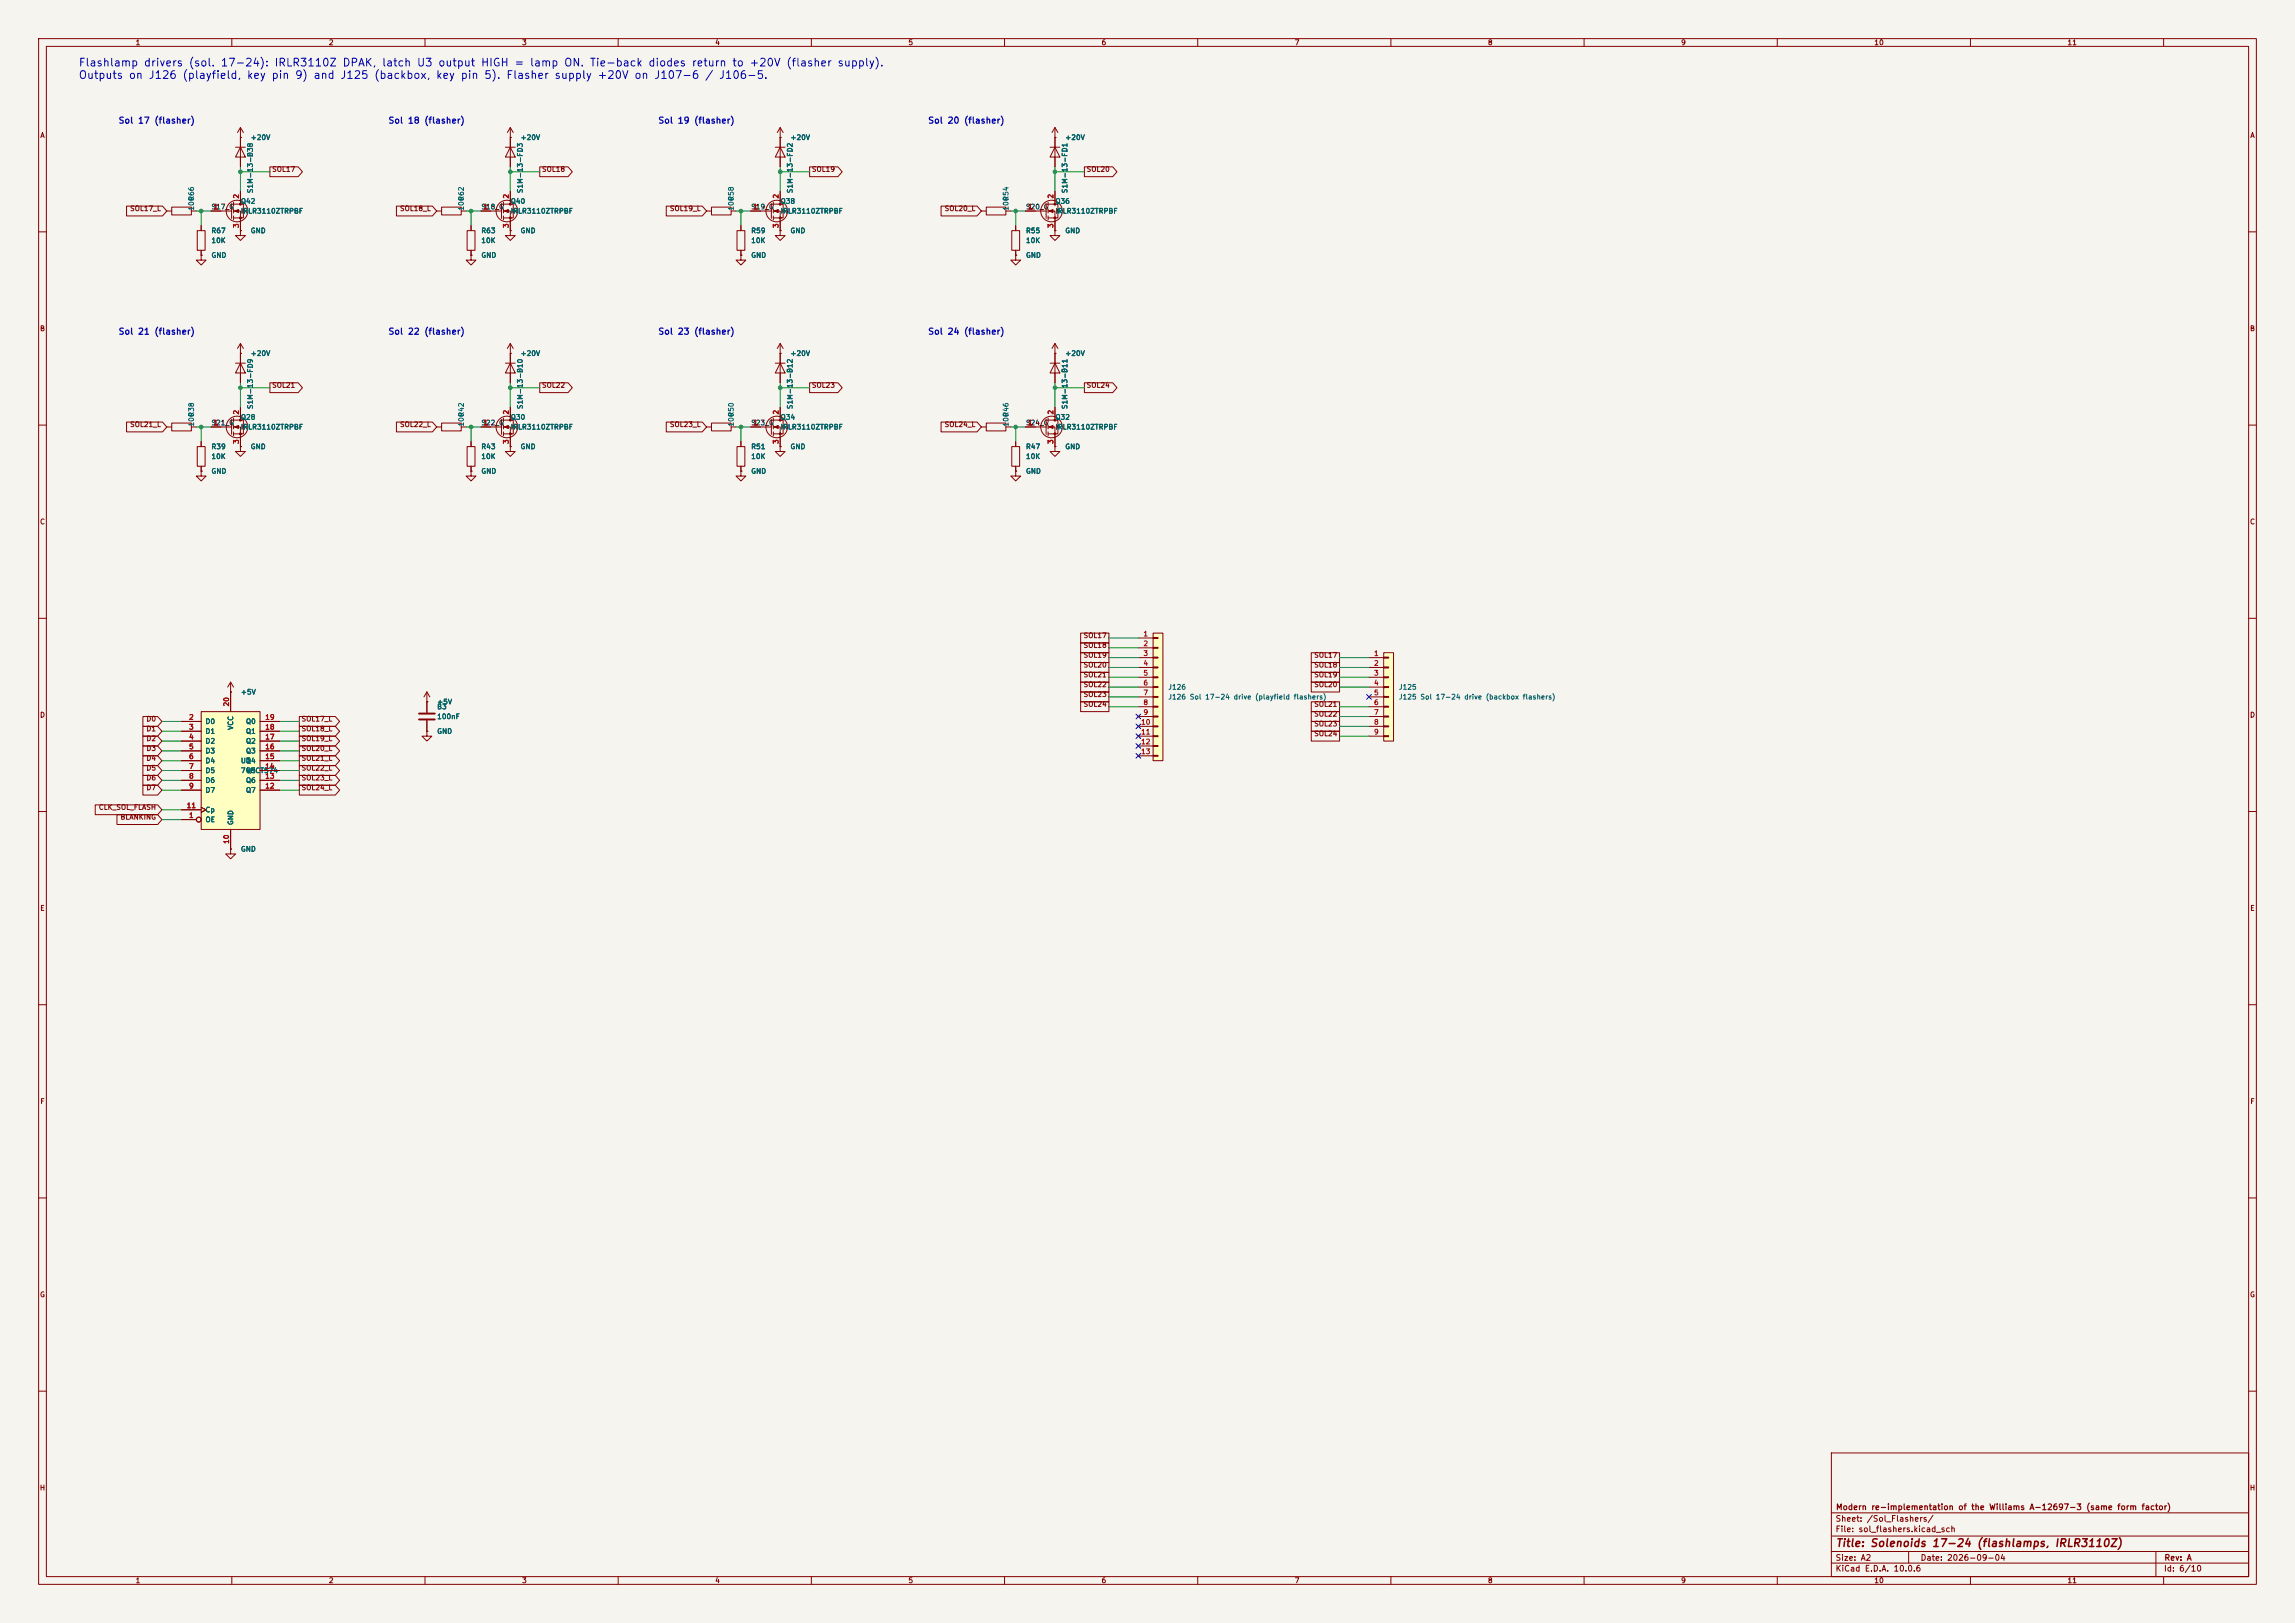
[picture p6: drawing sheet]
<svg xmlns="http://www.w3.org/2000/svg" width="594mm" height="420mm" viewBox="0 0 594 420" stroke-linecap="round" stroke-linejoin="round" font-family="sans-serif">
<defs><g id="words">
<g font-size="2" fill="#0000c2">
<text x="20.2" y="17.7">Flashlamp drivers (sol. 17-24): IRLR3110Z DPAK, latch U3 output HIGH = lamp ON. Tie-back diodes return to +20V (flasher supply).</text>
<text x="20.2" y="20.9">Outputs on J126 (playfield, key pin 9) and J125 (backbox, key pin 5). Flasher supply +20V on J107-6 / J106-5.</text>
</g>
<text font-size="2" fill="#840000" x="475" y="400.8">Title: Solenoids 17-24 (flashlamps, IRLR3110Z)</text>
<g font-size="1.6" fill="#0000c2">
<text x="30.5" y="32.4">Sol 17 (flasher)</text>
<text x="100.4" y="32.4">Sol 18 (flasher)</text>
<text x="170.2" y="32.4">Sol 19 (flasher)</text>
<text x="240.1" y="32.4">Sol 20 (flasher)</text>
<text x="30.5" y="87">Sol 21 (flasher)</text>
<text x="100.4" y="87">Sol 22 (flasher)</text>
<text x="170.2" y="87">Sol 23 (flasher)</text>
<text x="240.1" y="87">Sol 24 (flasher)</text>
</g>
<g font-size="1.5" fill="#840000">
<text x="475" y="394.1">Sheet: /Sol_Flashers/</text>
<text x="475.1" y="391.1">Modern re-implementation of the Williams A-12697-3 (same form factor)</text>
<text x="475" y="396.8">File: sol_flashers.kicad_sch</text>
<text x="475" y="407">KiCad E.D.A. 10.0.6</text>
<text x="475" y="404.2">Size: A2</text>
<text x="497" y="404.2">Date: 2026-09-04</text>
<text x="560" y="407">Id: 6/10</text>
<text x="560.1" y="404.2">Rev: A</text>
</g>
<g font-size="1.3" fill="#840000">
<text x="35" y="12">1</text>
<text x="85" y="12">2</text>
<text x="135" y="12">3</text>
<text x="185" y="12">4</text>
<text x="235" y="12">5</text>
<text x="285" y="12">6</text>
<text x="335" y="12">7</text>
<text x="385" y="12">8</text>
<text x="435" y="12">9</text>
<text x="485" y="12">10</text>
<text x="535" y="12">11</text>
<text x="10.3" y="36">A</text>
<text x="582.3" y="36">A</text>
<text x="70.3" y="44.8">SOL17</text>
<text x="140.1" y="44.8">SOL18</text>
<text x="210" y="44.8">SOL19</text>
<text x="281.1" y="44.8">SOL20</text>
<text x="33.5" y="54.9">SOL17_L</text>
<text x="103.4" y="54.9">SOL18_L</text>
<text x="173.2" y="54.9">SOL19_L</text>
<text x="244.4" y="54.9">SOL20_L</text>
<text x="10.2" y="86">B</text>
<text x="582.2" y="86">B</text>
<text x="70.3" y="100.6">SOL21</text>
<text x="140.1" y="100.6">SOL22</text>
<text x="210" y="100.6">SOL23</text>
<text x="281.1" y="100.6">SOL24</text>
<text x="33.5" y="110.8">SOL21_L</text>
<text x="103.4" y="110.8">SOL22_L</text>
<text x="173.2" y="110.8">SOL23_L</text>
<text x="244.4" y="110.8">SOL24_L</text>
<text x="10.2" y="136">C</text>
<text x="582.2" y="136">C</text>
<text x="280.3" y="168">SOL18</text>
<text x="280.3" y="165.4">SOL17</text>
<text x="280.3" y="170.5">SOL19</text>
<text x="280.3" y="173">SOL20</text>
<text x="340" y="170.5">SOL17</text>
<text x="340" y="173">SOL18</text>
<text x="280.3" y="175.6">SOL21</text>
<text x="280.3" y="178.1">SOL22</text>
<text x="340" y="175.6">SOL19</text>
<text x="340" y="178.1">SOL20</text>
<text x="10.2" y="186">D</text>
<text x="280.3" y="180.7">SOL23</text>
<text x="280.3" y="183.2">SOL24</text>
<text x="340" y="185.7">SOL22</text>
<text x="340" y="183.2">SOL21</text>
<text x="582.2" y="186">D</text>
<text x="37.8" y="189.5">D1</text>
<text x="37.8" y="187">D0</text>
<text x="77.9" y="187">SOL17_L</text>
<text x="77.9" y="189.5">SOL18_L</text>
<text x="340" y="190.8">SOL24</text>
<text x="340" y="188.3">SOL23</text>
<text x="37.8" y="194.6">D3</text>
<text x="37.8" y="192.1">D2</text>
<text x="37.8" y="197.2">D4</text>
<text x="77.9" y="192.1">SOL19_L</text>
<text x="77.9" y="194.6">SOL20_L</text>
<text x="77.9" y="197.2">SOL21_L</text>
<text x="37.8" y="199.7">D5</text>
<text x="37.8" y="202.2">D6</text>
<text x="77.9" y="199.7">SOL22_L</text>
<text x="77.9" y="202.2">SOL23_L</text>
<text x="25.4" y="209.9">CLK_SOL_FLASH</text>
<text x="37.8" y="204.8">D7</text>
<text x="77.9" y="204.8">SOL24_L</text>
<text x="31.1" y="212.4">BLANKING</text>
<text x="10.3" y="236">E</text>
<text x="582.3" y="236">E</text>
<text x="10.3" y="286">F</text>
<text x="582.3" y="286">F</text>
<text x="10.2" y="336">G</text>
<text x="582.2" y="336">G</text>
<text x="10.2" y="386">H</text>
<text x="582.2" y="386">H</text>
<text x="35" y="410">1</text>
<text x="85" y="410">2</text>
<text x="135" y="410">3</text>
<text x="185" y="410">4</text>
<text x="235" y="410">5</text>
<text x="285" y="410">6</text>
<text x="335" y="410">7</text>
<text x="385" y="410">8</text>
<text x="435" y="410">9</text>
<text x="485" y="410">10</text>
<text x="535" y="410">11</text>
</g>
<g font-size="1.3" fill="#006464">
<text x="64.8" y="36.5">+20V</text>
<text x="65.7" y="40.8" transform="rotate(-90 65.7 40.8)">D38</text>
<text x="134.6" y="36.5">+20V</text>
<text x="204.5" y="36.5">+20V</text>
<text x="275.6" y="36.5">+20V</text>
<text x="50.5" y="52.1" transform="rotate(-90 50.5 52.1)">R66</text>
<text x="62.2" y="53">Q42</text>
<text x="65.7" y="50.1" transform="rotate(-90 65.7 50.1)">S1M-13-F</text>
<text x="120.3" y="52.1" transform="rotate(-90 120.3 52.1)">R62</text>
<text x="132.1" y="53">Q40</text>
<text x="135.6" y="50.1" transform="rotate(-90 135.6 50.1)">S1M-13-FD3</text>
<text x="190.2" y="52.1" transform="rotate(-90 190.2 52.1)">R58</text>
<text x="201.9" y="53">Q38</text>
<text x="205.4" y="50.1" transform="rotate(-90 205.4 50.1)">S1M-13-FD2</text>
<text x="261.3" y="52.1" transform="rotate(-90 261.3 52.1)">R54</text>
<text x="273" y="53">Q36</text>
<text x="276.6" y="50.1" transform="rotate(-90 276.6 50.1)">S1M-13-FD1</text>
<text x="50.5" y="54.6" transform="rotate(-90 50.5 54.6)">100</text>
<text x="62.2" y="55.6">IRLR3110ZTRPBF</text>
<text x="120.3" y="54.6" transform="rotate(-90 120.3 54.6)">100</text>
<text x="132.1" y="55.6">IRLR3110ZTRPBF</text>
<text x="190.2" y="54.6" transform="rotate(-90 190.2 54.6)">100</text>
<text x="201.9" y="55.6">IRLR3110ZTRPBF</text>
<text x="261.3" y="54.6" transform="rotate(-90 261.3 54.6)">100</text>
<text x="273" y="55.6">IRLR3110ZTRPBF</text>
<text x="54.6" y="60.7">R67</text>
<text x="54.6" y="63.2">10K</text>
<text x="64.8" y="60.7">GND</text>
<text x="124.4" y="60.7">R63</text>
<text x="124.4" y="63.2">10K</text>
<text x="134.6" y="60.7">GND</text>
<text x="194.3" y="60.7">R59</text>
<text x="194.3" y="63.2">10K</text>
<text x="204.5" y="60.7">GND</text>
<text x="265.4" y="60.7">R55</text>
<text x="265.4" y="63.2">10K</text>
<text x="275.6" y="60.7">GND</text>
<text x="54.6" y="67">GND</text>
<text x="124.4" y="67">GND</text>
<text x="194.3" y="67">GND</text>
<text x="265.4" y="67">GND</text>
<text x="64.8" y="92.4">+20V</text>
<text x="134.6" y="92.4">+20V</text>
<text x="204.5" y="92.4">+20V</text>
<text x="275.6" y="92.4">+20V</text>
<text x="135.6" y="96.6" transform="rotate(-90 135.6 96.6)">D10</text>
<text x="205.4" y="96.6" transform="rotate(-90 205.4 96.6)">D12</text>
<text x="276.6" y="96.6" transform="rotate(-90 276.6 96.6)">D11</text>
<text x="50.5" y="108" transform="rotate(-90 50.5 108)">R38</text>
<text x="65.7" y="106" transform="rotate(-90 65.7 106)">S1M-13-FD9</text>
<text x="120.3" y="108" transform="rotate(-90 120.3 108)">R42</text>
<text x="135.6" y="106" transform="rotate(-90 135.6 106)">S1M-13-F</text>
<text x="190.2" y="108" transform="rotate(-90 190.2 108)">R50</text>
<text x="205.4" y="106" transform="rotate(-90 205.4 106)">S1M-13-F</text>
<text x="261.3" y="108" transform="rotate(-90 261.3 108)">R46</text>
<text x="276.6" y="106" transform="rotate(-90 276.6 106)">S1M-13-F</text>
<text x="50.5" y="110.5" transform="rotate(-90 50.5 110.5)">100</text>
<text x="62.2" y="108.9">Q28</text>
<text x="62.2" y="111.5">IRLR3110ZTRPBF</text>
<text x="120.3" y="110.5" transform="rotate(-90 120.3 110.5)">100</text>
<text x="132.1" y="108.9">Q30</text>
<text x="132.1" y="111.5">IRLR3110ZTRPBF</text>
<text x="190.2" y="110.5" transform="rotate(-90 190.2 110.5)">100</text>
<text x="201.9" y="108.9">Q34</text>
<text x="201.9" y="111.5">IRLR3110ZTRPBF</text>
<text x="261.3" y="110.5" transform="rotate(-90 261.3 110.5)">100</text>
<text x="273" y="108.9">Q32</text>
<text x="273" y="111.5">IRLR3110ZTRPBF</text>
<text x="54.6" y="116.5">R39</text>
<text x="54.6" y="119.1">10K</text>
<text x="64.8" y="116.5">GND</text>
<text x="124.4" y="116.5">R43</text>
<text x="124.4" y="119.1">10K</text>
<text x="134.6" y="116.5">GND</text>
<text x="194.3" y="116.5">R51</text>
<text x="194.3" y="119.1">10K</text>
<text x="204.5" y="116.5">GND</text>
<text x="265.4" y="116.5">R47</text>
<text x="265.4" y="119.1">10K</text>
<text x="275.6" y="116.5">GND</text>
<text x="54.6" y="122.9">GND</text>
<text x="124.4" y="122.9">GND</text>
<text x="194.3" y="122.9">GND</text>
<text x="265.4" y="122.9">GND</text>
<text x="302.2" y="178.8">J126</text>
<text x="361.9" y="178.8">J125</text>
<text x="62.2" y="180">+5V</text>
<text x="113" y="183.8">B3</text>
<text x="113" y="182.6">+5V</text>
<text x="302.2" y="181.3">J126 Sol 17-24 drive (playfield flashers)</text>
<text x="361.9" y="181.3">J125 Sol 17-24 drive (backbox flashers)</text>
<text x="53.1" y="187.7">D0</text>
<text x="53.1" y="190.2">D1</text>
<text x="60.7" y="189" transform="rotate(-90 60.7 189)">VCC</text>
<text x="63.5" y="190.2">Q1</text>
<text x="63.5" y="187.7">Q0</text>
<text x="113" y="186.4">100nF</text>
<text x="113" y="190.2">GND</text>
<text x="53.1" y="192.7">D2</text>
<text x="53.1" y="195.3">D3</text>
<text x="53.1" y="197.8">D4</text>
<text x="62.2" y="197.8">U3</text>
<text x="63.5" y="197.8">Q4</text>
<text x="63.5" y="195.3">Q3</text>
<text x="63.5" y="192.7">Q2</text>
<text x="53.1" y="200.4">D5</text>
<text x="53.1" y="202.9">D6</text>
<text x="62.2" y="200.4">74HCT574</text>
<text x="63.5" y="202.9">Q6</text>
<text x="63.5" y="200.4">Q5</text>
<text x="53.1" y="205.4">D7</text>
<text x="63.5" y="205.4">Q7</text>
<text x="53.1" y="213.1">OE</text>
<text x="53.1" y="210.5">Cp</text>
<text x="60.7" y="213.6" transform="rotate(-90 60.7 213.6)">GND</text>
<text x="62.2" y="220.7">GND</text>
</g>
<g font-size="1.3" fill="#a90000">
<text x="62.1" y="51.5" transform="rotate(-90 62.1 51.5)">2</text>
<text x="131.9" y="51.5" transform="rotate(-90 131.9 51.5)">2</text>
<text x="201.8" y="51.5" transform="rotate(-90 201.8 51.5)">2</text>
<text x="272.9" y="51.5" transform="rotate(-90 272.9 51.5)">2</text>
<text x="55.1" y="54.5">1</text>
<text x="62.1" y="59.2" transform="rotate(-90 62.1 59.2)">3</text>
<text x="125" y="54.5">1</text>
<text x="131.9" y="59.2" transform="rotate(-90 131.9 59.2)">3</text>
<text x="194.8" y="54.5">1</text>
<text x="201.8" y="59.2" transform="rotate(-90 201.8 59.2)">3</text>
<text x="266" y="54.5">1</text>
<text x="272.9" y="59.2" transform="rotate(-90 272.9 59.2)">3</text>
<text x="62.1" y="107.4" transform="rotate(-90 62.1 107.4)">2</text>
<text x="131.9" y="107.4" transform="rotate(-90 131.9 107.4)">2</text>
<text x="201.8" y="107.4" transform="rotate(-90 201.8 107.4)">2</text>
<text x="272.9" y="107.4" transform="rotate(-90 272.9 107.4)">2</text>
<text x="55.1" y="110.4">1</text>
<text x="125" y="110.4">1</text>
<text x="194.8" y="110.4">1</text>
<text x="266" y="110.4">1</text>
<text x="62.1" y="115" transform="rotate(-90 62.1 115)">3</text>
<text x="131.9" y="115" transform="rotate(-90 131.9 115)">3</text>
<text x="201.8" y="115" transform="rotate(-90 201.8 115)">3</text>
<text x="272.9" y="115" transform="rotate(-90 272.9 115)">3</text>
<text x="295.8" y="165">1</text>
<text x="295.8" y="167.5">2</text>
<text x="295.8" y="170">3</text>
<text x="295.8" y="172.6">4</text>
<text x="355.5" y="170">1</text>
<text x="355.5" y="172.6">2</text>
<text x="295.8" y="175.1">5</text>
<text x="295.8" y="177.7">6</text>
<text x="355.5" y="175.1">3</text>
<text x="355.5" y="177.7">4</text>
<text x="59.6" y="182.9" transform="rotate(-90 59.6 182.9)">20</text>
<text x="295.8" y="180.2">7</text>
<text x="295.8" y="182.7">8</text>
<text x="295.8" y="185.3">9</text>
<text x="355.5" y="180.2">5</text>
<text x="355.5" y="182.7">6</text>
<text x="355.5" y="185.3">7</text>
<text x="48.8" y="186.6">2</text>
<text x="48.8" y="189.1">3</text>
<text x="48.8" y="191.6">4</text>
<text x="68.5" y="191.6">17</text>
<text x="68.5" y="189.1">18</text>
<text x="68.5" y="186.6">19</text>
<text x="295.2" y="187.8">10</text>
<text x="295.2" y="190.4">11</text>
<text x="355.5" y="187.8">8</text>
<text x="355.5" y="190.4">9</text>
<text x="48.8" y="194.2">5</text>
<text x="48.8" y="196.7">6</text>
<text x="68.5" y="196.7">15</text>
<text x="68.5" y="194.2">16</text>
<text x="295.2" y="192.9">12</text>
<text x="295.2" y="195.4">13</text>
<text x="48.8" y="199.3">7</text>
<text x="48.8" y="201.8">8</text>
<text x="68.5" y="201.8">13</text>
<text x="68.5" y="199.3">14</text>
<text x="48.2" y="209.4">11</text>
<text x="48.8" y="204.3">9</text>
<text x="68.5" y="204.3">12</text>
<text x="48.8" y="212">1</text>
<text x="59.6" y="218.5" transform="rotate(-90 59.6 218.5)">10</text>
</g>
<g font-size="1.3" fill="#0f0f0f">
<text x="54.6" y="54.5">S17_G</text>
<text x="124.4" y="54.5">S18_G</text>
<text x="194.3" y="54.5">S19_G</text>
<text x="265.4" y="54.5">S20_G</text>
<text x="54.6" y="110.4">S21_G</text>
<text x="124.4" y="110.4">S22_G</text>
<text x="194.3" y="110.4">S23_G</text>
<text x="265.4" y="110.4">S24_G</text>
</g>
</g></defs>
<path d="M0 0h594v420h-594z" fill="#f5f4ef" stroke="#f5f4ef" stroke-width=".26"/>
<g fill="none" stroke="#840000" stroke-width=".26">
<path d="M10 10h574v400h-574zM12 12h570v396h-570zM60 10v2M110 10v2M160 10v2M210 10v2M260 10v2M310 10v2M360 10v2M410 10v2M460 10v2M510 10v2"/>
<path d="M560 10v2M113 54.6h1.3M114.3 53.6h5.1v2h-5.1zM119.4 54.6h1.2M10 60h2M582 60h2M10 110h2M582 110h2M10 160h2M582 160h2M110.5 181.6v2.8M110.5 186.4v2.8"/>
<path d="M10 210h2M59.7 219.7v1.3h1.3l-1.3 1.3-1.3-1.3h1.3M59.7 219.7h.1M582 210h2M10 260h2M582 260h2M10 310h2M582 310h2M10 360h2M474 376h108v32h-108zM582 360h2M474 397.5h108"/>
<path d="M474 391.5h108M60 408v2M110 408v2M160 408v2M210 408v2M260 408v2M310 408v2M360 408v2M410 408v2M460 408v2M474 404.5h108M474 401.5h108"/>
<path d="M494 401.5v3M510 408v2M558 401.5v6.5M560 408v2"/>
</g>
<path d="M108.5 184.7h4M108.5 186.2h4" fill="none" stroke="#840000" stroke-width=".51"/>
<path d="M52.1 184.2h15.2v30.4h-15.2z" fill="#ffffc2"/>
<g fill="none" stroke="#840000" stroke-width=".26">
<path d="M130.8 38.1h2.5M132.1 35.6h.1M132.1 38.1l1.2 2.5h-2.5zM132.1 33v10.2M132.1 33l-.8 1.3M132.1 33l.7 1.3M120.9 59.7h2v5.1h-2zM121.9 58.4v1.3M124.5 54.6h5.3M129.8 52.7v3.8M130.3 52.8h2.5v3.6h-2.5M130.3 54.6h1.8v5.1"/>
<path d="M130.3 52.3v1M130.3 54.1v1M130.3 55.9v1M132.1 59.7v1.3h1.2l-1.2 1.2-1.3-1.2h1.3M132.1 59.7h.1M132.1 49.5v3.3M132.5 54.2h.7M132.8 54.2l.4 .7h-.7zM182.9 54.6h1.2M184.1 53.6h5.1v2h-5.1zM189.2 54.6h1.3M121.9 64.8v1.2"/>
<path d="M130.8 94h2.5M132.1 94l1.2 2.5h-2.5zM132.1 91.4h.1M132.1 88.9v10.2M132.1 88.9l-.8 1.3M132.1 88.9l.7 1.3M113 110.5h1.3M114.3 109.5h5.1v2h-5.1zM119.4 110.5h1.2M120.9 115.6h2v5.1h-2zM121.9 114.3v1.3M124.5 110.5h5.3"/>
<path d="M129.8 108.6v3.8M130.3 108.7h2.5v3.6h-2.5M130.3 110.5h1.8v5.1M130.3 108.2v1M130.3 110v1M130.3 111.8v1M132.1 115.6v1.2h1.2l-1.2 1.3-1.3-1.3h1.3M132.1 115.6h.1M132.1 105.4v3.3M132.5 110.1h.7M132.8 110.1l.4 .6h-.7zM182.9 110.5h1.2"/>
<path d="M184.1 109.5h5.1v2h-5.1zM189.2 110.5h1.3M190.8 115.6h2v5.1h-2zM191.8 114.3v1.3M121.9 121.9v1.3h1.3l-1.3 1.3-1.3-1.3h1.3M121.9 121.9h.1M121.9 120.7v1.2M191.8 121.9v1.3h1.2l-1.2 1.3-1.3-1.3h1.3M191.8 121.9h.1M191.8 120.7v1.2M59.7 179.1v5.1M110.5 179.1l-.8 1.2"/>
<path d="M110.5 179.1l.8 1.2M110.5 179.1v2.5M47 186.7h5.1M47 189.2h5.1M47 191.8h5.1M47 194.3h5.1M47 196.9h5.1M47 199.4h5.1M52.1 184.2h15.2v30.4h-15.2zM67.3 186.7h5.1M67.3 189.2h5.1M67.3 191.8h5.1"/>
<path d="M67.3 194.3h5.1M67.3 196.9h5.1M67.3 199.4h5.1M110.5 181.6h.1M47 212.1h3.8M47 201.9h5.1M47 204.5h5.1M47 209.6h5.1M52.1 208.9l1.2 .7-1.2 .6M59.7 214.6v5.1M67.3 201.9h5.1M67.3 204.5h5.1"/>
<circle cx="131.2" cy="54.6" r="2.79"/>
<circle cx="131.2" cy="110.5" r="2.79"/>
<circle cx="51.4" cy="212.1" r=".63"/>
</g>
<g fill="#840000" stroke="#840000" stroke-width=".26">
<path d="M130.6 110.5l1-.4v.8z"/>
<path d="M130.6 54.6l1-.4v.8z"/>
<circle cx="132.1" cy="108.7" r=".25"/>
<circle cx="132.1" cy="112.3" r=".25"/>
<circle cx="132.1" cy="52.8" r=".25"/>
<circle cx="132.1" cy="56.4" r=".25"/>
</g>
<path d="M358.1 168.9h2.6v22.9h-2.6z" fill="#ffffc2"/>
<g fill="none" stroke="#840000" stroke-width=".26">
<path d="M354.3 170.2h3.8M354.3 172.7h3.8M354.3 175.3h3.8M354.3 177.8h3.8M358.1 168.9h2.6v22.9h-2.6zM358.1 170.1h1.3v.2h-1.3zM358.1 172.6h1.3v.2h-1.3zM358.1 175.1h1.3v.3h-1.3zM358.1 177.7h1.3v.2h-1.3zM354.3 180.3h3.8M354.3 182.9h3.8M354.3 185.4h3.8"/>
<path d="M354.3 188h3.8M354.3 190.5h3.8M358.1 180.2h1.3v.3h-1.3zM358.1 182.8h1.3v.2h-1.3zM358.1 185.3h1.3v.2h-1.3zM358.1 187.8h1.3v.3h-1.3zM358.1 190.4h1.3v.2h-1.3z"/>
</g>
<path d="M298.4 163.8h2.6v33.1h-2.6z" fill="#ffffc2"/>
<g fill="none" stroke="#840000" stroke-width=".26">
<path d="M61 38.1h2.5M62.2 38.1l1.3 2.5h-2.5zM62.2 35.6h.1M62.2 33v10.2M62.2 33l-.7 1.3M62.2 33l.8 1.3M132.1 35.6h.1M132.1 35.6v2.5M200.7 38.1h2.5M201.9 35.6h.1M201.9 38.1l1.3 2.5h-2.5zM201.9 33l-.7 1.3"/>
<path d="M201.9 33l.8 1.3M201.9 33v10.2M271.8 38.1h2.5M273 35.6h.1M273 38.1l1.3 2.5h-2.5zM273 33v10.2M273 33l-.7 1.3M273 33l.8 1.3M32.8 53.3h9.3l1.1 1.3-1.1 1.3h-9.3zM43.2 54.6h1.2M44.4 53.6h5.1v2h-5.1zM49.5 54.6h1.3"/>
<path d="M51.1 59.7h2v5.1h-2zM52.1 58.4v1.3M54.6 54.6h5.3M59.9 52.7v3.8M60.5 52.8h2.5v3.6h-2.5M60.5 54.6h1.7v5.1M60.5 52.3v1M60.5 54.1v1M60.5 55.9v1M62.2 59.7v1.3h1.3l-1.3 1.2-1.2-1.2h1.2M62.2 59.7h.1M62.2 49.5v3.3"/>
<path d="M62.6 54.2h.8M63 54.2l.4 .7h-.8zM69.8 43.2h7.4l1.1 1.3-1.1 1.2h-7.4zM102.6 53.3h9.3l1.1 1.3-1.1 1.3h-9.3zM121.9 58.4v1.3M124.5 54.6h2.5M132.1 59.7h.1M132.1 40.6v2.6M132.1 49.5v2.6M132.1 57.2v2.5M139.7 43.2h7.3l1.1 1.3-1.1 1.2h-7.3zM172.5 53.3h9.3l1.1 1.3-1.1 1.3h-9.3z"/>
<path d="M190.8 59.7h2v5.1h-2zM191.8 58.4v1.3M194.3 54.6h5.3M199.6 52.7v3.8M200.2 52.8h2.5v3.6h-2.5M200.2 54.6h1.7v5.1M200.2 52.3v1M200.2 54.1v1M200.2 55.9v1M201.9 59.7v1.3h1.3l-1.3 1.2-1.2-1.2h1.2M201.9 59.7h.1M201.9 49.5v3.3"/>
<path d="M202.3 54.2h.8M202.7 54.2l.4 .7h-.8zM209.5 43.2h7.4l1.1 1.3-1.1 1.2h-7.4zM243.6 53.3h9.3l1.1 1.3-1.1 1.3h-9.3zM254 54.6h1.3M255.3 53.6h5v2h-5zM260.3 54.6h1.3M261.9 59.7h2v5.1h-2zM262.9 58.4v1.3M265.4 54.6h5.4M270.8 52.7v3.8M271.3 52.8h2.5v3.6h-2.5"/>
<path d="M271.3 54.6h1.7v5.1M271.3 52.3v1M271.3 54.1v1M271.3 55.9v1M273 59.7v1.3h1.3l-1.3 1.2-1.2-1.2h1.2M273 59.7h.1M273 49.5v3.3M273.4 54.2h.8M273.8 54.2l.4 .7h-.8zM280.7 43.2h7.3l1.1 1.3-1.1 1.2h-7.3zM52.1 66v1.3h1.2l-1.2 1.3-1.3-1.3h1.3M52.1 66h.1"/>
<path d="M52.1 64.8v1.2M121.9 66v1.3h1.3l-1.3 1.3-1.3-1.3h1.3M121.9 66h.1M121.9 64.8v1.2M191.8 66v1.3h1.2l-1.2 1.3-1.3-1.3h1.3M191.8 66h.1M191.8 64.8v1.2M262.9 66v1.3h1.3l-1.3 1.3-1.3-1.3h1.3M262.9 66h.1M262.9 64.8v1.2M61 94h2.5M62.2 91.4h.1"/>
<path d="M62.2 94l1.3 2.5h-2.5zM62.2 88.9v10.2M62.2 88.9l-.7 1.3M62.2 88.9l.8 1.3M69.8 99.1h7.4l1.1 1.2-1.1 1.3h-7.4zM132.1 91.4h.1M132.1 91.4v2.6M132.1 96.5v2.6M139.7 99.1h7.3l1.1 1.2-1.1 1.3h-7.3zM200.7 94h2.5M201.9 94l1.3 2.5h-2.5zM201.9 91.4h.1"/>
<path d="M201.9 88.9v10.2M201.9 88.9l-.7 1.3M201.9 88.9l.8 1.3M209.5 99.1h7.4l1.1 1.2-1.1 1.3h-7.4zM271.8 94h2.5M273 91.4h.1M273 94l1.3 2.5h-2.5zM273 88.9v10.2M273 88.9l-.7 1.3M273 88.9l.8 1.3M280.7 99.1h7.3l1.1 1.2-1.1 1.3h-7.3zM32.8 109.2h9.3l1.1 1.3-1.1 1.3h-9.3z"/>
<path d="M43.2 110.5h1.2M44.4 109.5h5.1v2h-5.1zM49.5 110.5h1.3M51.1 115.6h2v5.1h-2zM52.1 114.3v1.3M54.6 110.5h5.3M59.9 108.6v3.8M60.5 108.7h2.5v3.6h-2.5M60.5 110.5h1.7v5.1M60.5 108.2v1M60.5 110v1M60.5 111.8v1"/>
<path d="M62.2 115.6v1.2h1.3l-1.3 1.3-1.2-1.3h1.2M62.2 115.6h.1M62.2 105.4v3.3M62.6 110.1h.8M63 110.1l.4 .6h-.8zM102.6 109.2h9.3l1.1 1.3-1.1 1.3h-9.3zM121.9 114.3v1.3M124.5 110.5h2.5M132.1 115.6h.1M132.1 105.4v2.6M132.1 113v2.6M172.5 109.2h9.3l1.1 1.3-1.1 1.3h-9.3z"/>
<path d="M191.8 114.3v1.3M194.3 110.5h5.3M199.6 108.6v3.8M200.2 108.7h2.5v3.6h-2.5M200.2 110.5h1.7v5.1M200.2 108.2v1M200.2 110v1M200.2 111.8v1M201.9 115.6v1.2h1.3l-1.3 1.3-1.2-1.3h1.2M201.9 115.6h.1M201.9 105.4v3.3M202.3 110.1h.8"/>
<path d="M202.7 110.1l.4 .6h-.8zM243.6 109.2h9.3l1.1 1.3-1.1 1.3h-9.3zM254 110.5h1.3M255.3 109.5h5v2h-5zM260.3 110.5h1.3M261.9 115.6h2v5.1h-2zM262.9 114.3v1.3M265.4 110.5h5.4M270.8 108.6v3.8M271.3 108.7h2.5v3.6h-2.5M271.3 110.5h1.7v5.1M271.3 108.2v1"/>
<path d="M271.3 110v1M271.3 111.8v1M273 115.6v1.2h1.3l-1.3 1.3-1.2-1.3h1.2M273 115.6h.1M273 105.4v3.3M273.4 110.1h.8M273.8 110.1l.4 .6h-.8zM52.1 121.9v1.3h1.2l-1.2 1.3-1.3-1.3h1.3M52.1 121.9h.1M52.1 120.7v1.2M121.9 121.9h.1M121.9 120.7v1.2"/>
<path d="M191.8 121.9h.1M191.8 120.7v1.2M262.9 121.9v1.3h1.3l-1.3 1.3-1.3-1.3h1.3M262.9 121.9h.1M262.9 120.7v1.2M59.7 179.1h.1M59.7 176.5l-.8 1.3M59.7 176.5l.8 1.3M59.7 176.5v7.7M279.7 166.4h7.3v2.5h-7.3zM279.7 163.8h7.3v2.6h-7.3zM279.7 168.9h7.3v2.6h-7.3z"/>
<path d="M279.7 171.4h7.3v2.6h-7.3zM279.7 174h7.3v2.5h-7.3zM279.7 176.5h7.3v2.6h-7.3zM279.7 179.1h7.3v2.5h-7.3zM294.6 165.1h3.8M294.6 167.6h3.8M294.6 170.2h3.8M294.6 172.7h3.8M294.6 175.3h3.8M294.6 177.8h3.8M298.4 163.8h2.6v33.1h-2.6zM298.4 165h1.3v.2h-1.3z"/>
<path d="M298.4 167.5h1.3v.3h-1.3zM298.4 170.1h1.3v.2h-1.3zM298.4 172.6h1.3v.2h-1.3zM298.4 175.1h1.3v.3h-1.3zM298.4 177.7h1.3v.2h-1.3zM339.4 168.9h7.3v2.6h-7.3zM339.4 171.4h7.3v2.6h-7.3zM339.4 174h7.3v2.5h-7.3zM339.4 176.5h7.3v2.6h-7.3zM37 193h3.8l1.1 1.3-1.1 1.3h-3.8zM37 190.5h3.8l1.1 1.3-1.1 1.2h-3.8zM37 188h3.8l1.1 1.2-1.1 1.3h-3.8z"/>
<path d="M37 185.4h3.8l1.1 1.3-1.1 1.3h-3.8zM37 195.6h3.8l1.1 1.3-1.1 1.2h-3.8zM37 198.1h3.8l1.1 1.3-1.1 1.3h-3.8zM47 186.7h5.1M47 189.2h5.1M47 191.8h5.1M47 194.3h5.1M47 196.9h5.1M47 199.4h5.1M67.3 186.7h5.1M67.3 189.2h5.1M67.3 191.8h5.1"/>
<path d="M67.3 194.3h5.1M67.3 196.9h5.1M67.3 199.4h5.1M77.5 185.4h9.3l1.1 1.3-1.1 1.3h-9.3zM77.5 188h9.3l1.1 1.2-1.1 1.3h-9.3zM77.5 190.5h9.3l1.1 1.3-1.1 1.2h-9.3zM77.5 193h9.3l1.1 1.3-1.1 1.3h-9.3zM77.5 195.6h9.3l1.1 1.3-1.1 1.2h-9.3zM77.5 198.1h9.3l1.1 1.3-1.1 1.3h-9.3zM110.5 189.2v1.3h1.3l-1.3 1.3-1.3-1.3h1.3M110.5 189.2h.1M110.5 181.6h.1"/>
<path d="M110.5 181.6v2.8M110.5 186.4v2.8M279.7 181.6h7.3v2.6h-7.3zM294.6 180.3h3.8M294.6 182.9h3.8M294.6 185.4h3.8M294.6 188h3.8M294.6 190.5h3.8M294.6 193h3.8M294.6 195.6h3.8M298.4 180.2h1.3v.3h-1.3zM298.4 182.8h1.3v.2h-1.3z"/>
<path d="M298.4 185.3h1.3v.2h-1.3zM298.4 187.8h1.3v.3h-1.3zM298.4 190.4h1.3v.2h-1.3zM298.4 192.9h1.3v.3h-1.3zM298.4 195.5h1.3v.2h-1.3zM339.4 189.2h7.3v2.6h-7.3zM339.4 186.7h7.3v2.5h-7.3zM339.4 184.1h7.3v2.6h-7.3zM339.4 181.6h7.3v2.6h-7.3zM24.6 208.3h16.2l1.1 1.3-1.1 1.2h-16.2zM30.3 210.8h10.5l1.1 1.3-1.1 1.3h-10.5zM37 200.7h3.8l1.1 1.2-1.1 1.3h-3.8z"/>
<path d="M37 203.2h3.8l1.1 1.3-1.1 1.2h-3.8zM47 212.1h3.8M47 201.9h5.1M47 204.5h5.1M47 209.6h5.1M52.1 208.9l1.2 .7-1.2 .6M59.7 219.7h.1M59.7 214.6v5.1M67.3 201.9h5.1M67.3 204.5h5.1M77.5 200.7h9.3l1.1 1.2-1.1 1.3h-9.3zM77.5 203.2h9.3l1.1 1.3-1.1 1.2h-9.3z"/>
<circle cx="61.3" cy="54.6" r="2.79"/>
<circle cx="201" cy="54.6" r="2.79"/>
<circle cx="272.2" cy="54.6" r="2.79"/>
<circle cx="61.3" cy="110.5" r="2.79"/>
<circle cx="201" cy="110.5" r="2.79"/>
<circle cx="272.2" cy="110.5" r="2.79"/>
<circle cx="51.4" cy="212.1" r=".63"/>
</g>
<g fill="#840000" stroke="#840000" stroke-width=".26">
<path d="M271.5 110.5l1-.4v.8z"/>
<path d="M271.5 54.6l1-.4v.8z"/>
<path d="M60.7 54.6l1-.4v.8z"/>
<path d="M60.7 110.5l1-.4v.8z"/>
<path d="M200.4 110.5l1-.4v.8z"/>
<path d="M200.4 54.6l1-.4v.8z"/>
<circle cx="273" cy="108.7" r=".25"/>
<circle cx="273" cy="112.3" r=".25"/>
<circle cx="273" cy="52.8" r=".25"/>
<circle cx="273" cy="56.4" r=".25"/>
<circle cx="62.2" cy="52.8" r=".25"/>
<circle cx="62.2" cy="56.4" r=".25"/>
<circle cx="62.2" cy="108.7" r=".25"/>
<circle cx="62.2" cy="112.3" r=".25"/>
<circle cx="201.9" cy="108.7" r=".25"/>
<circle cx="201.9" cy="112.3" r=".25"/>
<circle cx="201.9" cy="52.8" r=".25"/>
<circle cx="201.9" cy="56.4" r=".25"/>
</g>
<g fill="none" stroke="#009600" stroke-width=".26">
<path d="M50.8 54.6h3.8M52.1 54.6v3.8M62.2 44.5h7.6M62.2 43.2v6.3M120.6 54.6h3.9M121.9 54.6v3.8M132.1 44.5h7.6M132.1 43.2v6.3M190.5 54.6h3.8M191.8 54.6v3.8M201.9 44.5h7.6M201.9 43.2v6.3"/>
<path d="M261.6 54.6h3.8M262.9 54.6v3.8M273 43.2v6.3M273 44.5h7.7M62.2 99.1v6.3M132.1 99.1v6.3M201.9 99.1v6.3M273 99.1v6.3M50.8 110.5h3.8M52.1 110.5v3.8M62.2 100.3h7.6M120.6 110.5h3.9"/>
<path d="M121.9 110.5v3.8M132.1 100.3h7.6M190.5 110.5h3.8M191.8 110.5v3.8M201.9 100.3h7.6M261.6 110.5h3.8M262.9 110.5v3.8M273 100.3h7.7M287 172.7h7.6M287 177.8h7.6M287 175.3h7.6M287 170.2h7.6"/>
<path d="M287 165.1h7.6M287 167.6h7.6M346.7 172.7h7.6M346.7 177.8h7.6M346.7 175.3h7.6M346.7 170.2h7.6M41.9 196.9h5.1M41.9 186.7h5.1M41.9 189.2h5.1M41.9 191.8h5.1M41.9 199.4h5.1M41.9 194.3h5.1"/>
<path d="M72.4 196.9h5.1M72.4 186.7h5.1M72.4 189.2h5.1M72.4 191.8h5.1M72.4 199.4h5.1M72.4 194.3h5.1M287 180.3h7.6M287 182.9h7.6M346.7 190.5h7.6M346.7 182.9h7.6M346.7 188h7.6M346.7 185.4h7.6"/>
<path d="M41.9 212.1h5.1M41.9 209.6h5.1M41.9 204.5h5.1M41.9 201.9h5.1M72.4 204.5h5.1M72.4 201.9h5.1"/>
</g>
<path d="M353.7 179.7l1.2 1.2M354.9 179.7l-1.2 1.2M294 192.4l1.2 1.2M294 195l1.2 1.2M294 189.9l1.2 1.2M294 187.4l1.2 1.2M294 184.8l1.2 1.2M295.2 192.4l-1.2 1.2M295.2 195l-1.2 1.2M295.2 189.9l-1.2 1.2M295.2 187.4l-1.2 1.2M295.2 184.8l-1.2 1.2" fill="none" stroke="#000084" stroke-width=".26"/>
<g fill="#009600" stroke="#009600" stroke-width=".26">
<circle cx="52.1" cy="54.6" r=".46"/>
<circle cx="52.1" cy="110.5" r=".46"/>
<circle cx="62.2" cy="100.3" r=".46"/>
<circle cx="191.8" cy="110.5" r=".46"/>
<circle cx="201.9" cy="100.3" r=".46"/>
<circle cx="191.8" cy="54.6" r=".46"/>
<circle cx="201.9" cy="44.5" r=".46"/>
<circle cx="132.1" cy="100.3" r=".46"/>
<circle cx="121.9" cy="110.5" r=".46"/>
<circle cx="132.1" cy="44.5" r=".46"/>
<circle cx="121.9" cy="54.6" r=".46"/>
<circle cx="62.2" cy="44.5" r=".46"/>
<circle cx="262.9" cy="110.5" r=".46"/>
<circle cx="262.9" cy="54.6" r=".46"/>
<circle cx="273" cy="44.5" r=".46"/>
<circle cx="273" cy="100.3" r=".46"/>
</g>
<use href="#words"/>
</svg>
